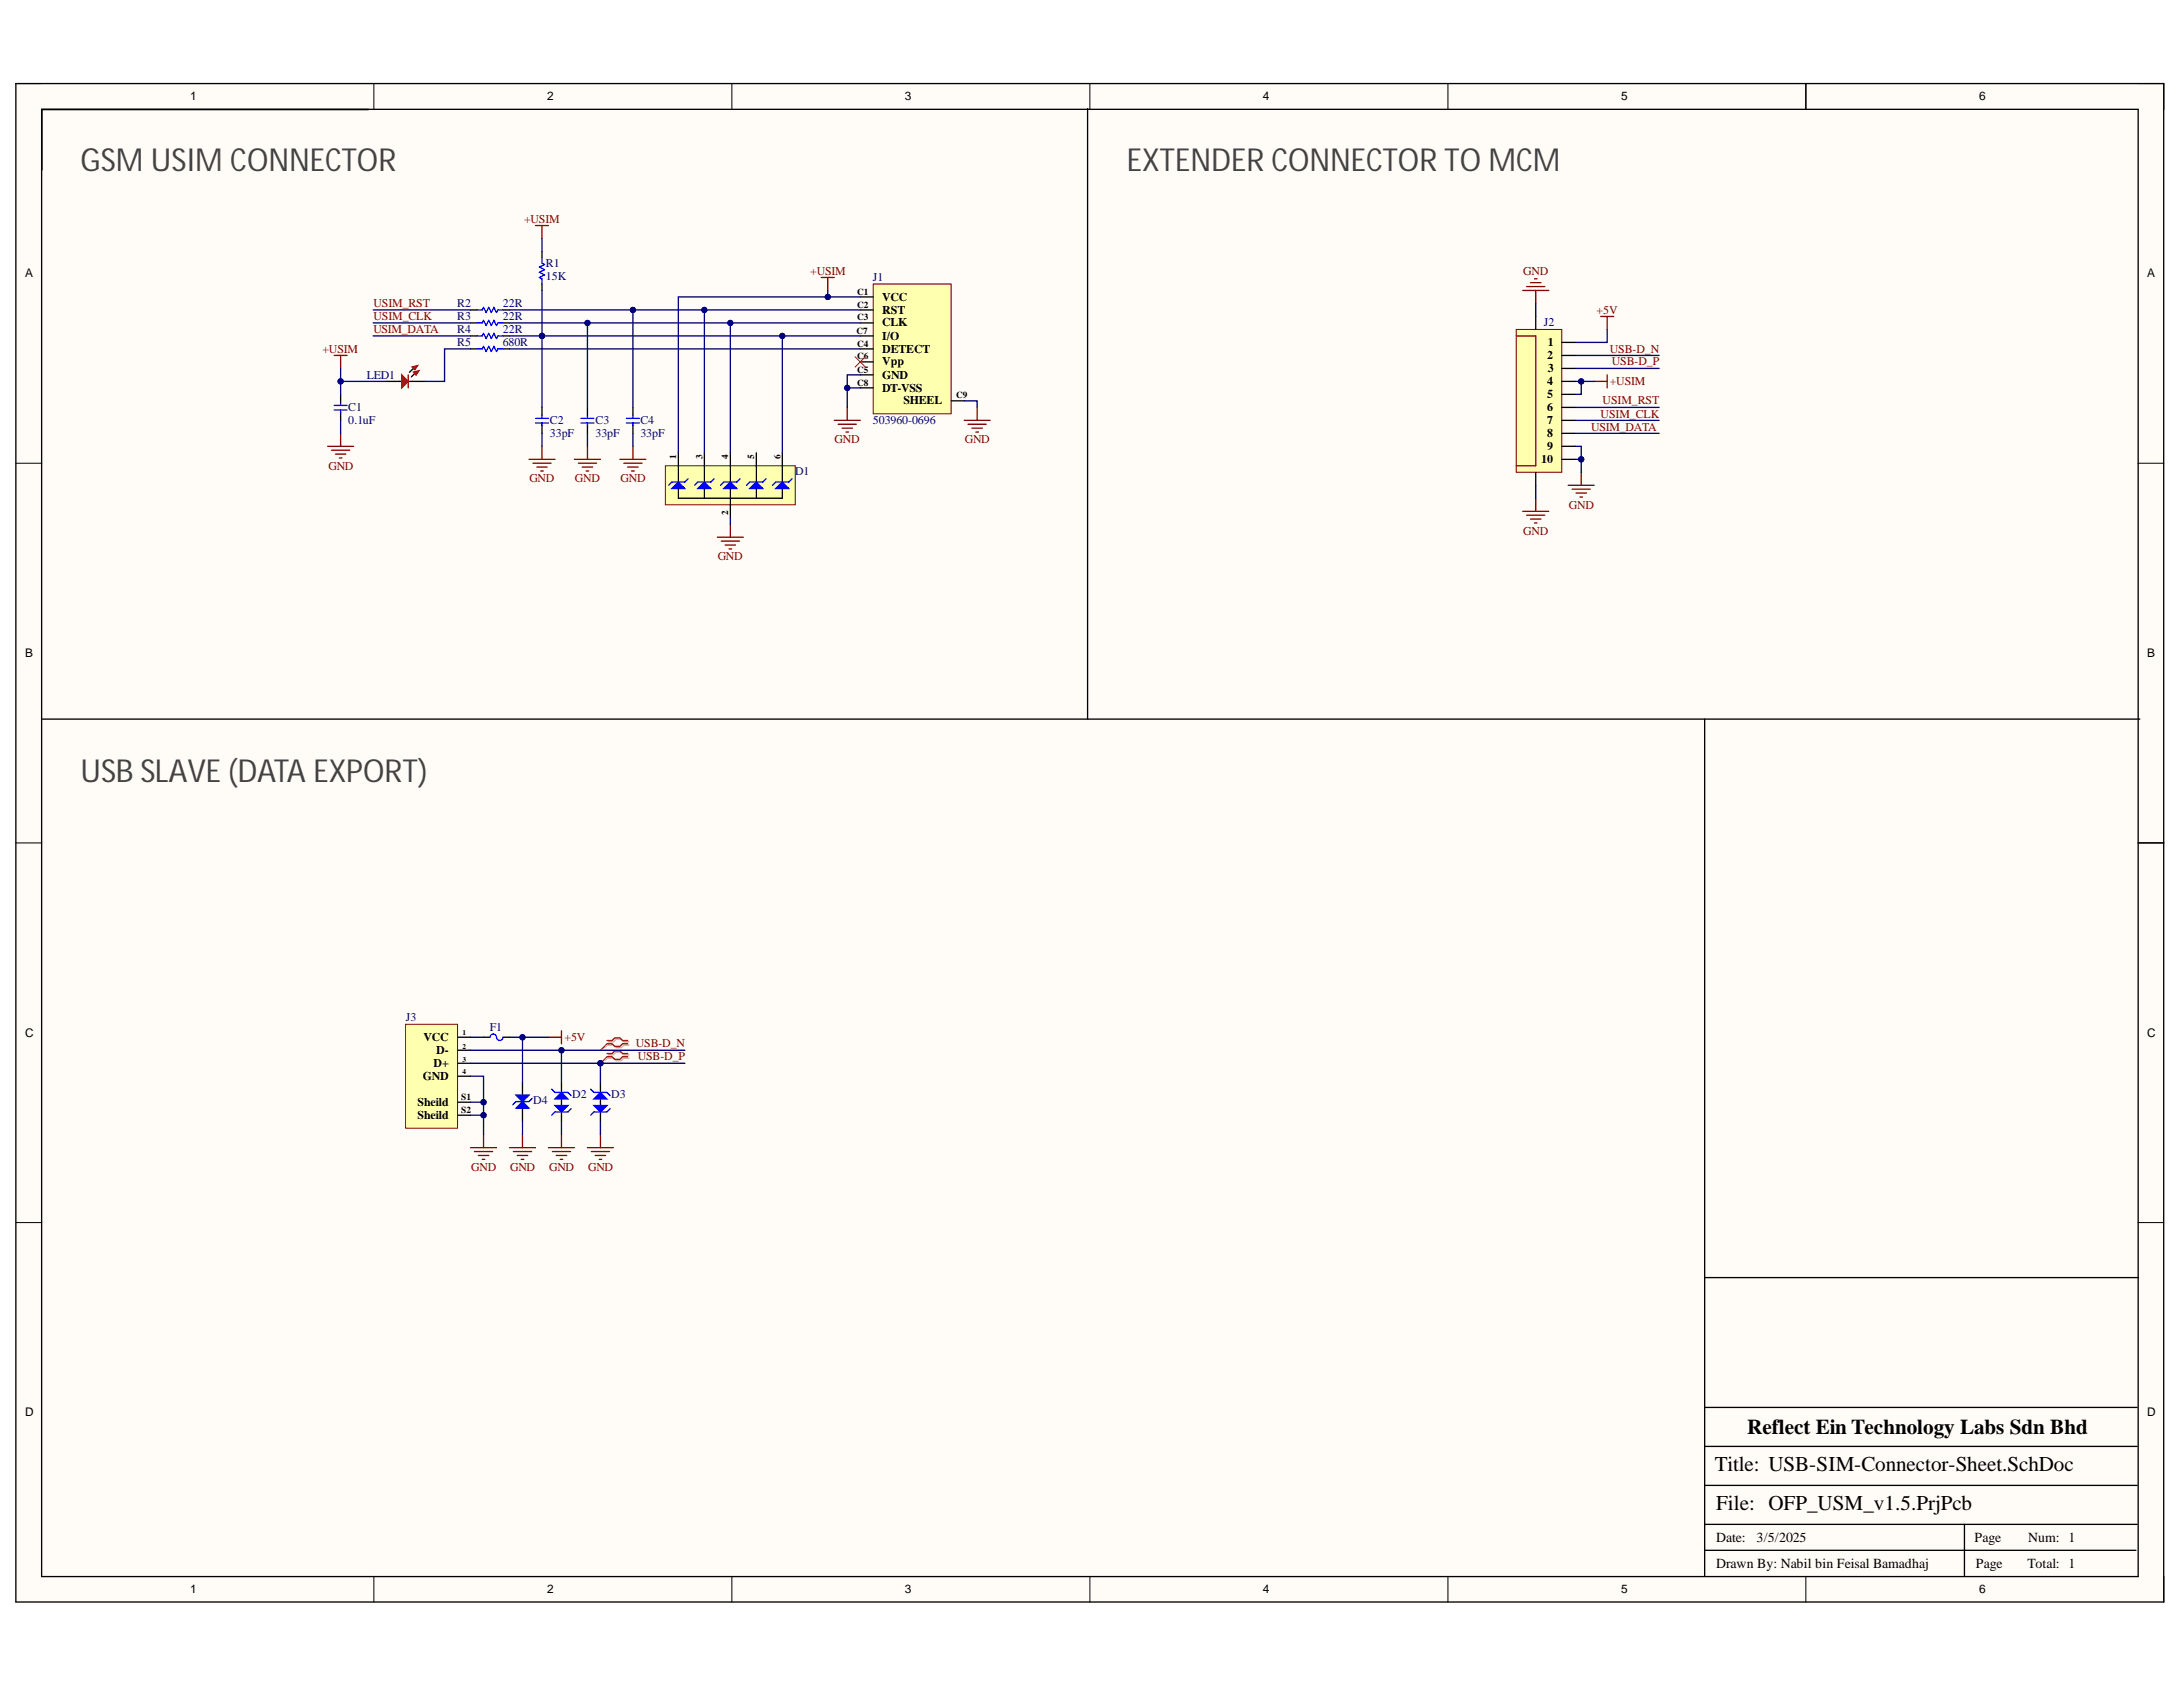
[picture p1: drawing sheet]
<svg xmlns="http://www.w3.org/2000/svg" width="279mm" height="216mm" viewBox="0 0 279 216" stroke-linecap="round" stroke-linejoin="round" font-family="sans-serif">
<defs><g id="words">
<g font-size="4.1" fill="#434343">
<text x="10.3" y="21.9">GSM USIM CONNECTOR</text>
<text x="144.2" y="21.9">EXTENDER CONNECTOR TO MCM</text>
<text x="10.3" y="100">USB SLAVE (DATA EXPORT)</text>
</g>
<g font-size="2.7">
<text x="223.6" y="183.5">Reflect Ein Technology Labs Sdn Bhd</text>
<text x="219.5" y="188.3">Title: USB-SIM-Connector-Sheet.SchDoc</text>
<text x="219.7" y="193.3">File: OFP_USM_v1.5.PrjPcb</text>
</g>
<g font-size="1.8">
<text x="219.7" y="197.4">Date:</text>
<text x="224.8" y="197.4">3/5/2025</text>
<text x="252.7" y="197.4">Page</text>
<text x="259.6" y="197.4">Num: 1</text>
<text x="219.7" y="200.7">Drawn By: Nabil bin Feisal Bamadhaj</text>
<text x="252.9" y="200.7">Page</text>
<text x="259.5" y="200.7">Total: 1</text>
</g>
<g font-size="1.5">
<text x="24.4" y="12.9">1</text>
<text x="70" y="12.9">2</text>
<text x="115.8" y="12.9">3</text>
<text x="161.6" y="12.9">4</text>
<text x="207.5" y="12.9">5</text>
<text x="253.3" y="12.9">6</text>
<text x="3.2" y="35.5">A</text>
<text x="274.8" y="35.5">A</text>
<text x="112.9" y="38.5">VCC</text>
<text x="112.9" y="40.2">RST</text>
<text x="112.9" y="41.8">CLK</text>
<text x="112.9" y="46.8">Vpp</text>
<text x="112.9" y="43.5">I/O</text>
<text x="112.9" y="45.2">DETECT</text>
<text x="198" y="46">2</text>
<text x="198.1" y="44.3">1</text>
<text x="198.1" y="47.6">3</text>
<text x="112.9" y="48.5">GND</text>
<text x="112.9" y="50.1">DT-VSS</text>
<text x="115.6" y="51.7">SHEEL</text>
<text x="198" y="49.3">4</text>
<text x="198" y="51">5</text>
<text x="198" y="52.6">6</text>
<text x="197.2" y="59.3">10</text>
<text x="198" y="54.3">7</text>
<text x="198" y="56">8</text>
<text x="198" y="57.6">9</text>
<text x="3.2" y="84.1">B</text>
<text x="274.8" y="84.1">B</text>
<text x="3.2" y="132.7">C</text>
<text x="54.2" y="133.3">VCC</text>
<text x="55.5" y="136.6">D+</text>
<text x="55.8" y="134.9">D-</text>
<text x="274.8" y="132.7">C</text>
<text x="53.5" y="141.6">Sheild</text>
<text x="53.5" y="143.2">Sheild</text>
<text x="54.1" y="138.3">GND</text>
<text x="3.2" y="181.2">D</text>
<text x="274.8" y="181.2">D</text>
<text x="24.4" y="203.9">1</text>
<text x="70" y="203.9">2</text>
<text x="115.8" y="203.9">3</text>
<text x="161.6" y="203.9">4</text>
<text x="207.5" y="203.9">5</text>
<text x="253.3" y="203.9">6</text>
</g>
<g font-size="1.5" fill="#800000">
<text x="67.1" y="28.5">+USIM</text>
<text x="103.7" y="35.2">+USIM</text>
<text x="195" y="35.2">GND</text>
<text x="47.8" y="39.3">USIM_RST</text>
<text x="47.8" y="41">USIM_CLK</text>
<text x="204.3" y="40.2">+5V</text>
<text x="41.3" y="45.2">+USIM</text>
<text x="47.8" y="42.6">USIM_DATA</text>
<text x="206" y="45.2">USB-D_N</text>
<text x="206.3" y="46.8">USB-D_P</text>
<text x="204.9" y="53.4">USIM_CLK</text>
<text x="205.1" y="51.7">USIM_RST</text>
<text x="206" y="49.3">+USIM</text>
<text x="106.8" y="56.7">GND</text>
<text x="123.5" y="56.7">GND</text>
<text x="203.7" y="55.1">USIM_DATA</text>
<text x="42" y="60.1">GND</text>
<text x="67.7" y="61.7">GND</text>
<text x="73.6" y="61.7">GND</text>
<text x="79.4" y="61.7">GND</text>
<text x="200.8" y="65.1">GND</text>
<text x="91.9" y="71.7">GND</text>
<text x="195" y="68.4">GND</text>
<text x="72.2" y="133.3">+5V</text>
<text x="81.4" y="134">USB-D_N</text>
<text x="81.6" y="135.7">USB-D_P</text>
<text x="60.3" y="149.8">GND</text>
<text x="65.3" y="149.8">GND</text>
<text x="70.3" y="149.8">GND</text>
<text x="75.3" y="149.8">GND</text>
</g>
<g font-size="1.5" fill="#000080">
<text x="69.9" y="34.2">R1</text>
<text x="69.9" y="35.9">15K</text>
<text x="58.5" y="39.3">R2</text>
<text x="58.5" y="41">R3</text>
<text x="64.4" y="39.3">22R</text>
<text x="64.4" y="41">22R</text>
<text x="111.7" y="36">J1</text>
<text x="197.6" y="41.7">J2</text>
<text x="58.5" y="42.6">R4</text>
<text x="58.5" y="44.3">R5</text>
<text x="64.4" y="42.6">22R</text>
<text x="64.4" y="44.3">680R</text>
<text x="44.6" y="52.6">C1</text>
<text x="46.9" y="48.5">LED1</text>
<text x="44.6" y="54.3">0.1uF</text>
<text x="70.4" y="54.3">C2</text>
<text x="70.4" y="56">33pF</text>
<text x="76.2" y="54.3">C3</text>
<text x="76.2" y="56">33pF</text>
<text x="82" y="54.3">C4</text>
<text x="82" y="56">33pF</text>
<text x="111.7" y="54.3">503960-0696</text>
<text x="101.8" y="60.8">D1</text>
<text x="51.9" y="130.7">J3</text>
<text x="62.7" y="131.9">F1</text>
<text x="68.3" y="141.3">D4</text>
<text x="73.2" y="140.5">D2</text>
<text x="78.2" y="140.5">D3</text>
</g>
<g font-size="1.2">
<text x="109.7" y="37.7">C1</text>
<text x="109.7" y="39.4">C2</text>
<text x="109.7" y="41">C3</text>
<text x="109.6" y="42.7">C7</text>
<text x="109.7" y="47.7">C5</text>
<text x="109.7" y="46">C6</text>
<text x="109.7" y="44.4">C4</text>
<text x="109.7" y="49.4">C8</text>
<text x="122.4" y="51">C9</text>
<text x="86.5" y="58.8" transform="rotate(-90 86.5 58.8)">1</text>
<text x="89.9" y="58.8" transform="rotate(-90 89.9 58.8)">3</text>
<text x="93.2" y="58.8" transform="rotate(-90 93.2 58.8)">4</text>
<text x="96.5" y="58.8" transform="rotate(-90 96.5 58.8)">5</text>
<text x="99.9" y="58.8" transform="rotate(-90 99.9 58.8)">6</text>
<text x="93.2" y="66" transform="rotate(-90 93.2 66)">2</text>
<text x="59" y="140.8">S1</text>
<text x="59" y="142.4">S2</text>
</g>
<g font-size=".9">
<text x="59.2" y="134.2">2</text>
<text x="59.2" y="135.9">3</text>
<text x="59.2" y="132.5">1</text>
<text x="59.2" y="137.5">4</text>
</g>
</g></defs>
<g fill="#fffcf8">
<path d="M2 10.7h275v194.4h-275z" fill-rule="evenodd"/>
<path d="M5.4 14h268.2v187.7h-268.2z" fill-rule="evenodd"/>
</g>
<g fill="none" stroke="#000" stroke-width=".13">
<path d="M2 10.7h3.4M47.9 10.7v3.3M93.7 10.7v3.3M139.5 10.7v3.3M185.3 10.7v3.3M231.1 10.7v3.3M273.6 10.7h3.4v3.3M2 59.3h3.4M273.6 59.3h3.4M2 107.9h3.4M273.6 107.9h3.4M2 156.5h3.4"/>
<path d="M273.6 156.5h3.4M47.9 201.7v3.4M93.7 201.7v3.4M139.5 201.7v3.4M185.3 201.7v3.4M231.1 201.7v3.4M277 201.7v3.4"/>
</g>
<g fill="none" stroke="#000" stroke-width=".17">
<path d="M2 10.7h274.9v194.3h-274.9zM5.3 14h268.4v187.8h-268.4zM5.3 14h41.9M139.2 13.9v78.1M231.1 10.7v3.3M5.4 92h268.5M218.2 92v109.7M273.7 107.9h3.3M218.2 163.5h55.5M218.2 198.4h55.2M218.2 195.1h55.3M218.2 190.1h55.3"/>
<path d="M218.2 185.1h55.3M218.2 180.1h55.3M251.4 195.1v6.6"/>
</g>
<path d="M51.9 131.1h6.7v13.3h-6.7z" fill-rule="evenodd" fill="#ffffb0"/>
<path d="M51.9 131.1h6.7v13.3h-6.7z" fill="none" stroke="#800000" stroke-width=".13"/>
<path d="M58.6 134.4h1.6M58.6 136.1h1.6M58.6 132.7h1.6M58.6 137.7h1.6M61.9 132.7h.8M64.4 132.7h.8M76.8 138.6v1.1M58.6 141.1h1.6M58.6 142.7h1.6M76.8 140.7v.7M76.8 142.4v1.2" fill="none" stroke="#000" stroke-width=".17"/>
<path d="M62.7 132.7a.41 .41 0 0 1 .4-.4 .41 .41 0 0 1 .4 .4 .42 .42 0 0 0 .5 .5 .42 .42 0 0 0 .4-.5M75.6 139.4l.4 .4h1.7l.4 .4M78.1 141.9l-.4 .4h-1.7l-.4 .4" fill="none" stroke="#00f" stroke-width=".17"/>
<path d="M70.2 132.7h1.7M71.9 131.9v1.7M60.2 146.9h3.3M60.7 147.4h2.4M61.2 147.9h1.4M61.7 148.4h.4M61.9 145.2v1.7" fill="none" stroke="#800000" stroke-width=".17"/>
<path d="M76 141.5h1.7l-.9 .8z" fill="#00f"/>
<path d="M76 141.5h1.7l-.9 .8z" fill="none" stroke="#00f" stroke-width=".17"/>
<path d="M76 140.6l.8-.8 .9 .8z" fill="#00f"/>
<path d="M70.6 139.4l.4 .4h1.7l.4 .4M73.1 141.9l-.4 .4h-1.7l-.4 .4M76 140.6l.8-.8 .9 .8z" fill="none" stroke="#00f" stroke-width=".17"/>
<path d="M71.9 138.6v1.1M71.9 140.7v.7M71.9 142.4v1.2" fill="none" stroke="#000" stroke-width=".17"/>
<path d="M71 141.5h1.7l-.8 .8z" fill="#00f"/>
<path d="M71 141.5h1.7l-.8 .8z" fill="none" stroke="#00f" stroke-width=".17"/>
<path d="M71 140.6l.9-.8 .8 .8z" fill="#00f"/>
<path d="M71 140.6l.9-.8 .8 .8z" fill="none" stroke="#00f" stroke-width=".17"/>
<path d="M66.9 138.6v1.6M66.9 141.9v1.7" fill="none" stroke="#000" stroke-width=".17"/>
<path d="M66.9 141l.8 .8h-1.7z" fill="#00f"/>
<path d="M66.9 141l.8 .8h-1.7zM68.1 140.6l-.4 .4h-1.7l-.4 .4" fill="none" stroke="#00f" stroke-width=".17"/>
<path d="M66 140.1h1.7l-.8 .9z" fill="#00f"/>
<path d="M66 140.1h1.7l-.8 .9z" fill="none" stroke="#00f" stroke-width=".17"/>
<path d="M77.8 133.3h.7l.3-.3h.7l.3 .3h.7M77.8 133.7h.7l.3 .4h.7l.3-.4h.7M77.8 135h.7l.3-.3h.7l.3 .3h.7M77.8 135.4h.7l.3 .3h.7l.3-.3h.7" fill="none" stroke="#d0a19e" stroke-width=".17"/>
<path d="M77.8 133.7l-1 .7M77.8 135.4l-1 .7" fill="none" stroke="#d0a19e" stroke-width=".13"/>
<path d="M77.7 133.2h.6l.4-.4h.6l.4 .4h.6M77.7 133.6h.6l.4 .3h.6l.4-.3h.6M77.7 134.8h.6l.4-.3h.6l.4 .3h.6M77.7 135.2h.6l.4 .4h.6l.4-.4h.6" fill="none" stroke="#f00" stroke-width=".17"/>
<path d="M77.7 133.6l-.9 .8M77.7 135.2l-.9 .9" fill="none" stroke="#f00" stroke-width=".13"/>
<circle cx="76.8" cy="136.1" r=".33" fill="#000080"/>
<circle cx="76.8" cy="136.1" r=".33" fill="none" stroke="#000080" stroke-width=".13"/>
<g fill="none" stroke="#800000" stroke-width=".17">
<path d="M65.2 146.9h3.3M65.7 147.4h2.3M66.2 147.9h1.3M66.7 148.4h.3M66.9 145.2v1.7M70.2 146.9h3.3M70.7 147.4h2.3M71.2 147.9h1.3M71.7 148.4h.3M71.9 145.2v1.7M75.2 146.9h3.3M75.7 147.4h2.3"/>
<path d="M76.2 147.9h1.3M76.7 148.4h.3M76.8 145.2v1.7"/>
</g>
<path d="M111.8 36.3h9.9v16.7h-9.9z" fill-rule="evenodd" fill="#ffffb0"/>
<path d="M111.8 36.3h9.9v16.7h-9.9z" fill="none" stroke="#800000" stroke-width=".13"/>
<path d="M110.1 38h1.7M110.1 39.7h1.7M110.1 48h1.7M110.1 46.3h1.7M110.1 43h1.7M110.1 41.3h1.7M110.1 44.7h1.7M110.1 49.6h1.7M121.7 51.3h1.7" fill="none" stroke="#000" stroke-width=".17"/>
<path d="M105.1 35.5h1.7M105.9 35.5v1.7M106.8 53.8h3.3M107.3 54.3h2.3M107.8 54.8h1.3M108.3 55.3h.3M108.4 52.1v1.7M123.4 53.8h3.3M123.9 54.3h2.3M124.4 54.8h1.3M124.9 55.3h.3M125.1 52.1v1.7" fill="none" stroke="#800000" stroke-width=".17"/>
<path d="M109.4 45.6l1.4 1.4M110.8 45.6l-1.4 1.4" fill="none" stroke="#f00" stroke-width=".13"/>
<path d="M85.2 59.6h16.6v5h-16.6z" fill-rule="evenodd" fill="#ffffb0"/>
<path d="M85.2 59.6h16.6v5h-16.6z" fill="none" stroke="#800000" stroke-width=".13"/>
<path d="M86.8 58v1.6" fill="none" stroke="#000" stroke-width=".17"/>
<path d="M86 62.5l.8-.8 .9 .8z" fill="#00f"/>
<path d="M86 62.5l.8-.8 .9 .8zM88.1 61.3l-.4 .4h-1.7l-.4 .4" fill="none" stroke="#00f" stroke-width=".17"/>
<path d="M89.3 62.5l.9-.8 .8 .8z" fill="#00f"/>
<path d="M89.3 62.5l.9-.8 .8 .8zM91.4 61.3l-.4 .4h-1.7l-.4 .4" fill="none" stroke="#00f" stroke-width=".17"/>
<path d="M92.6 62.5l.9-.8 .8 .8z" fill="#00f"/>
<path d="M92.6 62.5l.9-.8 .8 .8zM94.7 61.3l-.4 .4h-1.7l-.4 .4" fill="none" stroke="#00f" stroke-width=".17"/>
<path d="M96 62.5l.8-.8 .8 .8z" fill="#00f"/>
<path d="M96 62.5l.8-.8 .8 .8zM98 61.3l-.4 .4h-1.6l-.4 .4" fill="none" stroke="#00f" stroke-width=".17"/>
<path d="M99.3 62.5l.8-.8 .9 .8z" fill="#00f"/>
<g fill="none" stroke="#00f" stroke-width=".17">
<path d="M61.1 39.7h.6l.2-.4 .3 .7 .4-.7 .3 .7 .3-.7 .3 .7 .2-.3h.7M69.4 33v.7l.3 .1-.7 .4 .7 .3-.7 .3 .7 .4-.7 .3 .4 .2v.6M61.1 41.3h.6l.2-.3 .3 .7 .4-.7 .3 .7 .3-.7 .3 .7 .2-.4h.7M61.1 43h.6l.2-.3 .3 .6 .4-.6 .3 .6 .3-.6 .3 .6 .2-.3h.7M61.1 44.7h.6l.2-.4 .3 .7 .4-.7 .3 .7 .3-.7 .3 .7 .2-.3h.7M68.5 54.1h1.7M68.5 53.5h1.7M69.4 53.1v.4M69.4 54.1v.4M74.4 54.1h1.6M74.4 53.5h1.6M75.2 53.1v.4"/>
<path d="M75.2 54.1v.4M80.2 54.1h1.6M80.2 53.5h1.6M81 53.1v.4M81 54.1v.4M99.3 62.5l.8-.8 .9 .8zM101.4 61.3l-.4 .4h-1.7l-.4 .4"/>
</g>
<g fill="none" stroke="#000" stroke-width=".17">
<path d="M60.2 39.7h.9M64.4 39.7h.8M69.4 32.2v.8M69.4 36.3v.9M53.1 47.8l-.4 .4M60.2 41.3h.9M60.2 43h.9M60.2 44.7h.9M64.4 41.3h.8M64.4 43h.8M64.4 44.7h.8M69.4 52.1v1"/>
<path d="M69.4 54.4v1.1M75.2 52.1v1M75.2 54.4v1.1M81 52.1v1M81 54.4v1.1M86.8 59.6v2M90.2 58v3.6M93.5 58v3.6M96.8 58v3.6M100.1 58v3.6M86.8 62.6v1.2h13.3v-1.2M90.2 62.6v1.2"/>
<path d="M93.5 62.6v3.7M96.8 62.6v1.2"/>
</g>
<g fill="none" stroke="#800000" stroke-width=".17">
<path d="M68.5 28.9h1.7M69.4 28.9v1.6M67.7 58.8h3.3M68.2 59.3h2.3M68.7 59.8h1.3M69.4 57.1v1.7M73.5 58.8h3.3M74 59.3h2.4M74.5 59.8h1.4M75.2 57.1v1.7M79.3 58.8h3.4M79.8 59.3h2.4"/>
<path d="M80.3 59.8h1.4M81 57.1v1.7M69.2 60.3h.3M75 60.3h.4M80.8 60.3h.4M91.8 68.8h3.3M92.3 69.3h2.3M92.8 69.8h1.3M93.3 70.3h.3M93.5 67.1v1.7"/>
</g>
<path d="M52.9 47.6l.8-.2-.4 .6z" fill-rule="evenodd" fill="#c00"/>
<path d="M52.9 47.6l.8-.2-.4 .6z" fill="none" stroke="#c00" stroke-width=".13"/>
<path d="M52.9 47.1l-.5 .5" fill="none" stroke="#000" stroke-width=".17"/>
<path d="M52.7 46.9l.8-.1-.4 .5z" fill-rule="evenodd" fill="#c00"/>
<path d="M52.7 46.9l.8-.1-.4 .5z" fill="none" stroke="#c00" stroke-width=".13"/>
<path d="M49.4 48.8h2M52.2 48.8h2.2" fill="none" stroke="#000" stroke-width=".17"/>
<path d="M52.2 48v1.6" fill="none" stroke="#c00" stroke-width=".17"/>
<path d="M51.4 48l.8 .8-.8 .8z" fill="#c00"/>
<path d="M51.4 48l.8 .8-.8 .8z" fill="none" stroke="#c00" stroke-width=".17"/>
<g fill="none" stroke="#800000" stroke-width=".17">
<path d="M194.9 37.2h3.3M195.4 36.7h2.3M195.9 36.2h1.3M196.4 35.7h.3M196.6 37.2v1.6M41.9 57.1h3.4M42.4 57.6h2.4M42.8 45.5h1.6M42.9 58.1h1.4M43.4 58.6h.4M43.6 45.5v1.6M43.6 55.5v1.6"/>
<path d="M204 48.8h1.7M204.9 40.5h1.6M205.7 40.5v1.7M205.7 48v1.6M194.9 65.4h3.3M195.4 65.9h2.3M195.9 66.4h1.3M196.4 66.9h.3M196.6 63.8v1.6M200.7 62.1h3.3M201.2 62.6h2.3M201.7 63.1h1.3"/>
<path d="M202.2 63.6h.3M202.4 60.4v1.7"/>
</g>
<path d="M43.6 50.5v1M43.6 52.7v1.1" fill="none" stroke="#000" stroke-width=".17"/>
<path d="M42.8 52.5h1.6M42.8 51.9h1.6M43.6 51.5v.3M43.6 52.5v.3" fill="none" stroke="#00f" stroke-width=".17"/>
<path d="M65.2 132.7h5" fill="none" stroke="#000080" stroke-width=".17"/>
<circle cx="66.9" cy="132.7" r=".33" fill="#000080"/>
<circle cx="66.9" cy="132.7" r=".33" fill="none" stroke="#000080" stroke-width=".13"/>
<path d="M60.2 132.7h1.7M60.2 141.1h1.7" fill="none" stroke="#000080" stroke-width=".17"/>
<circle cx="61.9" cy="141.1" r=".33" fill="#000080"/>
<circle cx="61.9" cy="141.1" r=".33" fill="none" stroke="#000080" stroke-width=".13"/>
<path d="M60.2 142.7h1.7" fill="none" stroke="#000080" stroke-width=".17"/>
<circle cx="61.9" cy="142.7" r=".33" fill="#000080"/>
<circle cx="61.9" cy="142.7" r=".33" fill="none" stroke="#000080" stroke-width=".13"/>
<path d="M76.8 136.1v2.5" fill="none" stroke="#000080" stroke-width=".17"/>
<circle cx="76.8" cy="136.1" r=".33" fill="#000080"/>
<circle cx="76.8" cy="136.1" r=".33" fill="none" stroke="#000080" stroke-width=".13"/>
<path d="M71.9 134.4v4.2" fill="none" stroke="#000080" stroke-width=".17"/>
<circle cx="71.9" cy="134.4" r=".33" fill="#000080"/>
<circle cx="71.9" cy="134.4" r=".33" fill="none" stroke="#000080" stroke-width=".13"/>
<path d="M66.9 132.7v5.9" fill="none" stroke="#000080" stroke-width=".17"/>
<circle cx="66.9" cy="132.7" r=".33" fill="#000080"/>
<circle cx="66.9" cy="132.7" r=".33" fill="none" stroke="#000080" stroke-width=".13"/>
<path d="M60.2 136.1h27.5" fill="none" stroke="#000080" stroke-width=".17"/>
<circle cx="76.8" cy="136.1" r=".33" fill="#000080"/>
<circle cx="76.8" cy="136.1" r=".33" fill="none" stroke="#000080" stroke-width=".13"/>
<path d="M60.2 134.4h27.5" fill="none" stroke="#000080" stroke-width=".17"/>
<circle cx="71.9" cy="134.4" r=".33" fill="#000080"/>
<circle cx="71.9" cy="134.4" r=".33" fill="none" stroke="#000080" stroke-width=".13"/>
<path d="M60.2 137.7h1.7v7.5M66.9 143.6v1.6M71.9 143.6v1.6M76.8 143.6v1.6" fill="none" stroke="#000080" stroke-width=".17"/>
<circle cx="61.9" cy="141.1" r=".33" fill="#000080"/>
<circle cx="61.9" cy="141.1" r=".33" fill="none" stroke="#000080" stroke-width=".13"/>
<circle cx="61.9" cy="142.7" r=".33" fill="#000080"/>
<circle cx="61.9" cy="142.7" r=".33" fill="none" stroke="#000080" stroke-width=".13"/>
<path d="M108.4 49.6h1.7" fill="none" stroke="#000080" stroke-width=".17"/>
<circle cx="108.4" cy="49.6" r=".33" fill="#000080"/>
<circle cx="108.4" cy="49.6" r=".33" fill="none" stroke="#000080" stroke-width=".13"/>
<path d="M110.1 48h-1.7v4.1M123.4 51.3h1.7v.8" fill="none" stroke="#000080" stroke-width=".17"/>
<circle cx="108.4" cy="49.6" r=".33" fill="#000080"/>
<circle cx="108.4" cy="49.6" r=".33" fill="none" stroke="#000080" stroke-width=".13"/>
<path d="M105.9 37.2v.8h4.2" fill="none" stroke="#000080" stroke-width=".17"/>
<circle cx="105.9" cy="38" r=".33" fill="#000080"/>
<circle cx="105.9" cy="38" r=".33" fill="none" stroke="#000080" stroke-width=".13"/>
<path d="M110.1 43h-10v15M93.5 66.3v.8" fill="none" stroke="#000080" stroke-width=".17"/>
<circle cx="100.1" cy="43" r=".33" fill="#000080"/>
<circle cx="100.1" cy="43" r=".33" fill="none" stroke="#000080" stroke-width=".13"/>
<path d="M110.1 41.3h-16.6v16.7" fill="none" stroke="#000080" stroke-width=".17"/>
<circle cx="93.5" cy="41.3" r=".33" fill="#000080"/>
<circle cx="93.5" cy="41.3" r=".33" fill="none" stroke="#000080" stroke-width=".13"/>
<path d="M110.1 39.7h-19.9v18.3" fill="none" stroke="#000080" stroke-width=".17"/>
<circle cx="90.2" cy="39.7" r=".33" fill="#000080"/>
<circle cx="90.2" cy="39.7" r=".33" fill="none" stroke="#000080" stroke-width=".13"/>
<path d="M105.9 38h-19.1v20" fill="none" stroke="#000080" stroke-width=".17"/>
<circle cx="105.9" cy="38" r=".33" fill="#000080"/>
<circle cx="105.9" cy="38" r=".33" fill="none" stroke="#000080" stroke-width=".13"/>
<path d="M65.2 39.7h25" fill="none" stroke="#000080" stroke-width=".17"/>
<circle cx="81" cy="39.7" r=".33" fill="#000080"/>
<circle cx="81" cy="39.7" r=".33" fill="none" stroke="#000080" stroke-width=".13"/>
<circle cx="90.2" cy="39.7" r=".33" fill="#000080"/>
<circle cx="90.2" cy="39.7" r=".33" fill="none" stroke="#000080" stroke-width=".13"/>
<path d="M65.2 41.3h28.3" fill="none" stroke="#000080" stroke-width=".17"/>
<circle cx="75.2" cy="41.3" r=".33" fill="#000080"/>
<circle cx="75.2" cy="41.3" r=".33" fill="none" stroke="#000080" stroke-width=".13"/>
<circle cx="93.5" cy="41.3" r=".33" fill="#000080"/>
<circle cx="93.5" cy="41.3" r=".33" fill="none" stroke="#000080" stroke-width=".13"/>
<path d="M47.8 39.7h12.4M69.4 37.2v5.8M47.8 41.3h12.4M47.8 43h12.4" fill="none" stroke="#000080" stroke-width=".17"/>
<circle cx="69.4" cy="43" r=".33" fill="#000080"/>
<circle cx="69.4" cy="43" r=".33" fill="none" stroke="#000080" stroke-width=".13"/>
<path d="M69.4 30.5v1.7M65.2 43h34.9" fill="none" stroke="#000080" stroke-width=".17"/>
<circle cx="69.4" cy="43" r=".33" fill="#000080"/>
<circle cx="69.4" cy="43" r=".33" fill="none" stroke="#000080" stroke-width=".13"/>
<circle cx="100.1" cy="43" r=".33" fill="#000080"/>
<circle cx="100.1" cy="43" r=".33" fill="none" stroke="#000080" stroke-width=".13"/>
<path d="M69.4 43v9.1" fill="none" stroke="#000080" stroke-width=".17"/>
<circle cx="69.4" cy="43" r=".33" fill="#000080"/>
<circle cx="69.4" cy="43" r=".33" fill="none" stroke="#000080" stroke-width=".13"/>
<path d="M75.2 41.3v10.8" fill="none" stroke="#000080" stroke-width=".17"/>
<circle cx="75.2" cy="41.3" r=".33" fill="#000080"/>
<circle cx="75.2" cy="41.3" r=".33" fill="none" stroke="#000080" stroke-width=".13"/>
<path d="M81 39.7v12.4" fill="none" stroke="#000080" stroke-width=".17"/>
<circle cx="81" cy="39.7" r=".33" fill="#000080"/>
<circle cx="81" cy="39.7" r=".33" fill="none" stroke="#000080" stroke-width=".13"/>
<path d="M43.6 47.1v1.7h5.8M65.2 44.7h44.9M69.4 55.5v1.6M75.2 55.5v1.6M81 55.5v1.6" fill="none" stroke="#000080" stroke-width=".17"/>
<circle cx="43.6" cy="48.8" r=".33" fill="#000080"/>
<circle cx="43.6" cy="48.8" r=".33" fill="none" stroke="#000080" stroke-width=".13"/>
<path d="M43.6 48.8v1.7" fill="none" stroke="#000080" stroke-width=".17"/>
<circle cx="43.6" cy="48.8" r=".33" fill="#000080"/>
<circle cx="43.6" cy="48.8" r=".33" fill="none" stroke="#000080" stroke-width=".13"/>
<path d="M43.6 53.8v1.7M60.2 44.7h-3.3v4.1h-2.5M201.5 45.5h10.9M201.5 47.2h10.9M202.4 48.8v1.7h-.9M205.7 42.2v1.6h-4.2" fill="none" stroke="#000080" stroke-width=".17"/>
<circle cx="202.4" cy="48.8" r=".33" fill="#000080"/>
<circle cx="202.4" cy="48.8" r=".33" fill="none" stroke="#000080" stroke-width=".13"/>
<path d="M201.5 52.1h10.9M201.5 53.8h10.9M201.5 55.5h10.9M201.5 58.8h.9" fill="none" stroke="#000080" stroke-width=".17"/>
<circle cx="202.4" cy="58.8" r=".33" fill="#000080"/>
<circle cx="202.4" cy="58.8" r=".33" fill="none" stroke="#000080" stroke-width=".13"/>
<path d="M201.5 57.1h.9v3.3" fill="none" stroke="#000080" stroke-width=".17"/>
<circle cx="202.4" cy="58.8" r=".33" fill="#000080"/>
<circle cx="202.4" cy="58.8" r=".33" fill="none" stroke="#000080" stroke-width=".13"/>
<path d="M201.5 48.8h2.5" fill="none" stroke="#000080" stroke-width=".17"/>
<circle cx="202.4" cy="48.8" r=".33" fill="#000080"/>
<circle cx="202.4" cy="48.8" r=".33" fill="none" stroke="#000080" stroke-width=".13"/>
<path d="M196.6 38.8v1.7M196.6 62.1v1.7" fill="none" stroke="#000080" stroke-width=".17"/>
<path d="M194.1 42.2h5.8v18.2h-5.8z" fill-rule="evenodd" fill="#ffffb0"/>
<path d="M194.1 42.2h5.8v18.2h-5.8z" fill="none" stroke="#800000" stroke-width=".13"/>
<path d="M196.6 40.5v1.7M199.9 43.8h1.6M199.9 45.5h1.6M199.9 47.2h1.6M199.9 48.8h1.6M199.9 50.5h1.6M199.9 52.1h1.6M199.9 53.8h1.6M199.9 55.5h1.6M199.9 57.1h1.6M199.9 58.8h1.6M196.6 60.4v1.7" fill="none" stroke="#000" stroke-width=".17"/>
<path d="M194.1 43h2.5v16.6h-2.5" fill="none" stroke="#980000" stroke-width=".17"/>
<use href="#words"/>
</svg>
